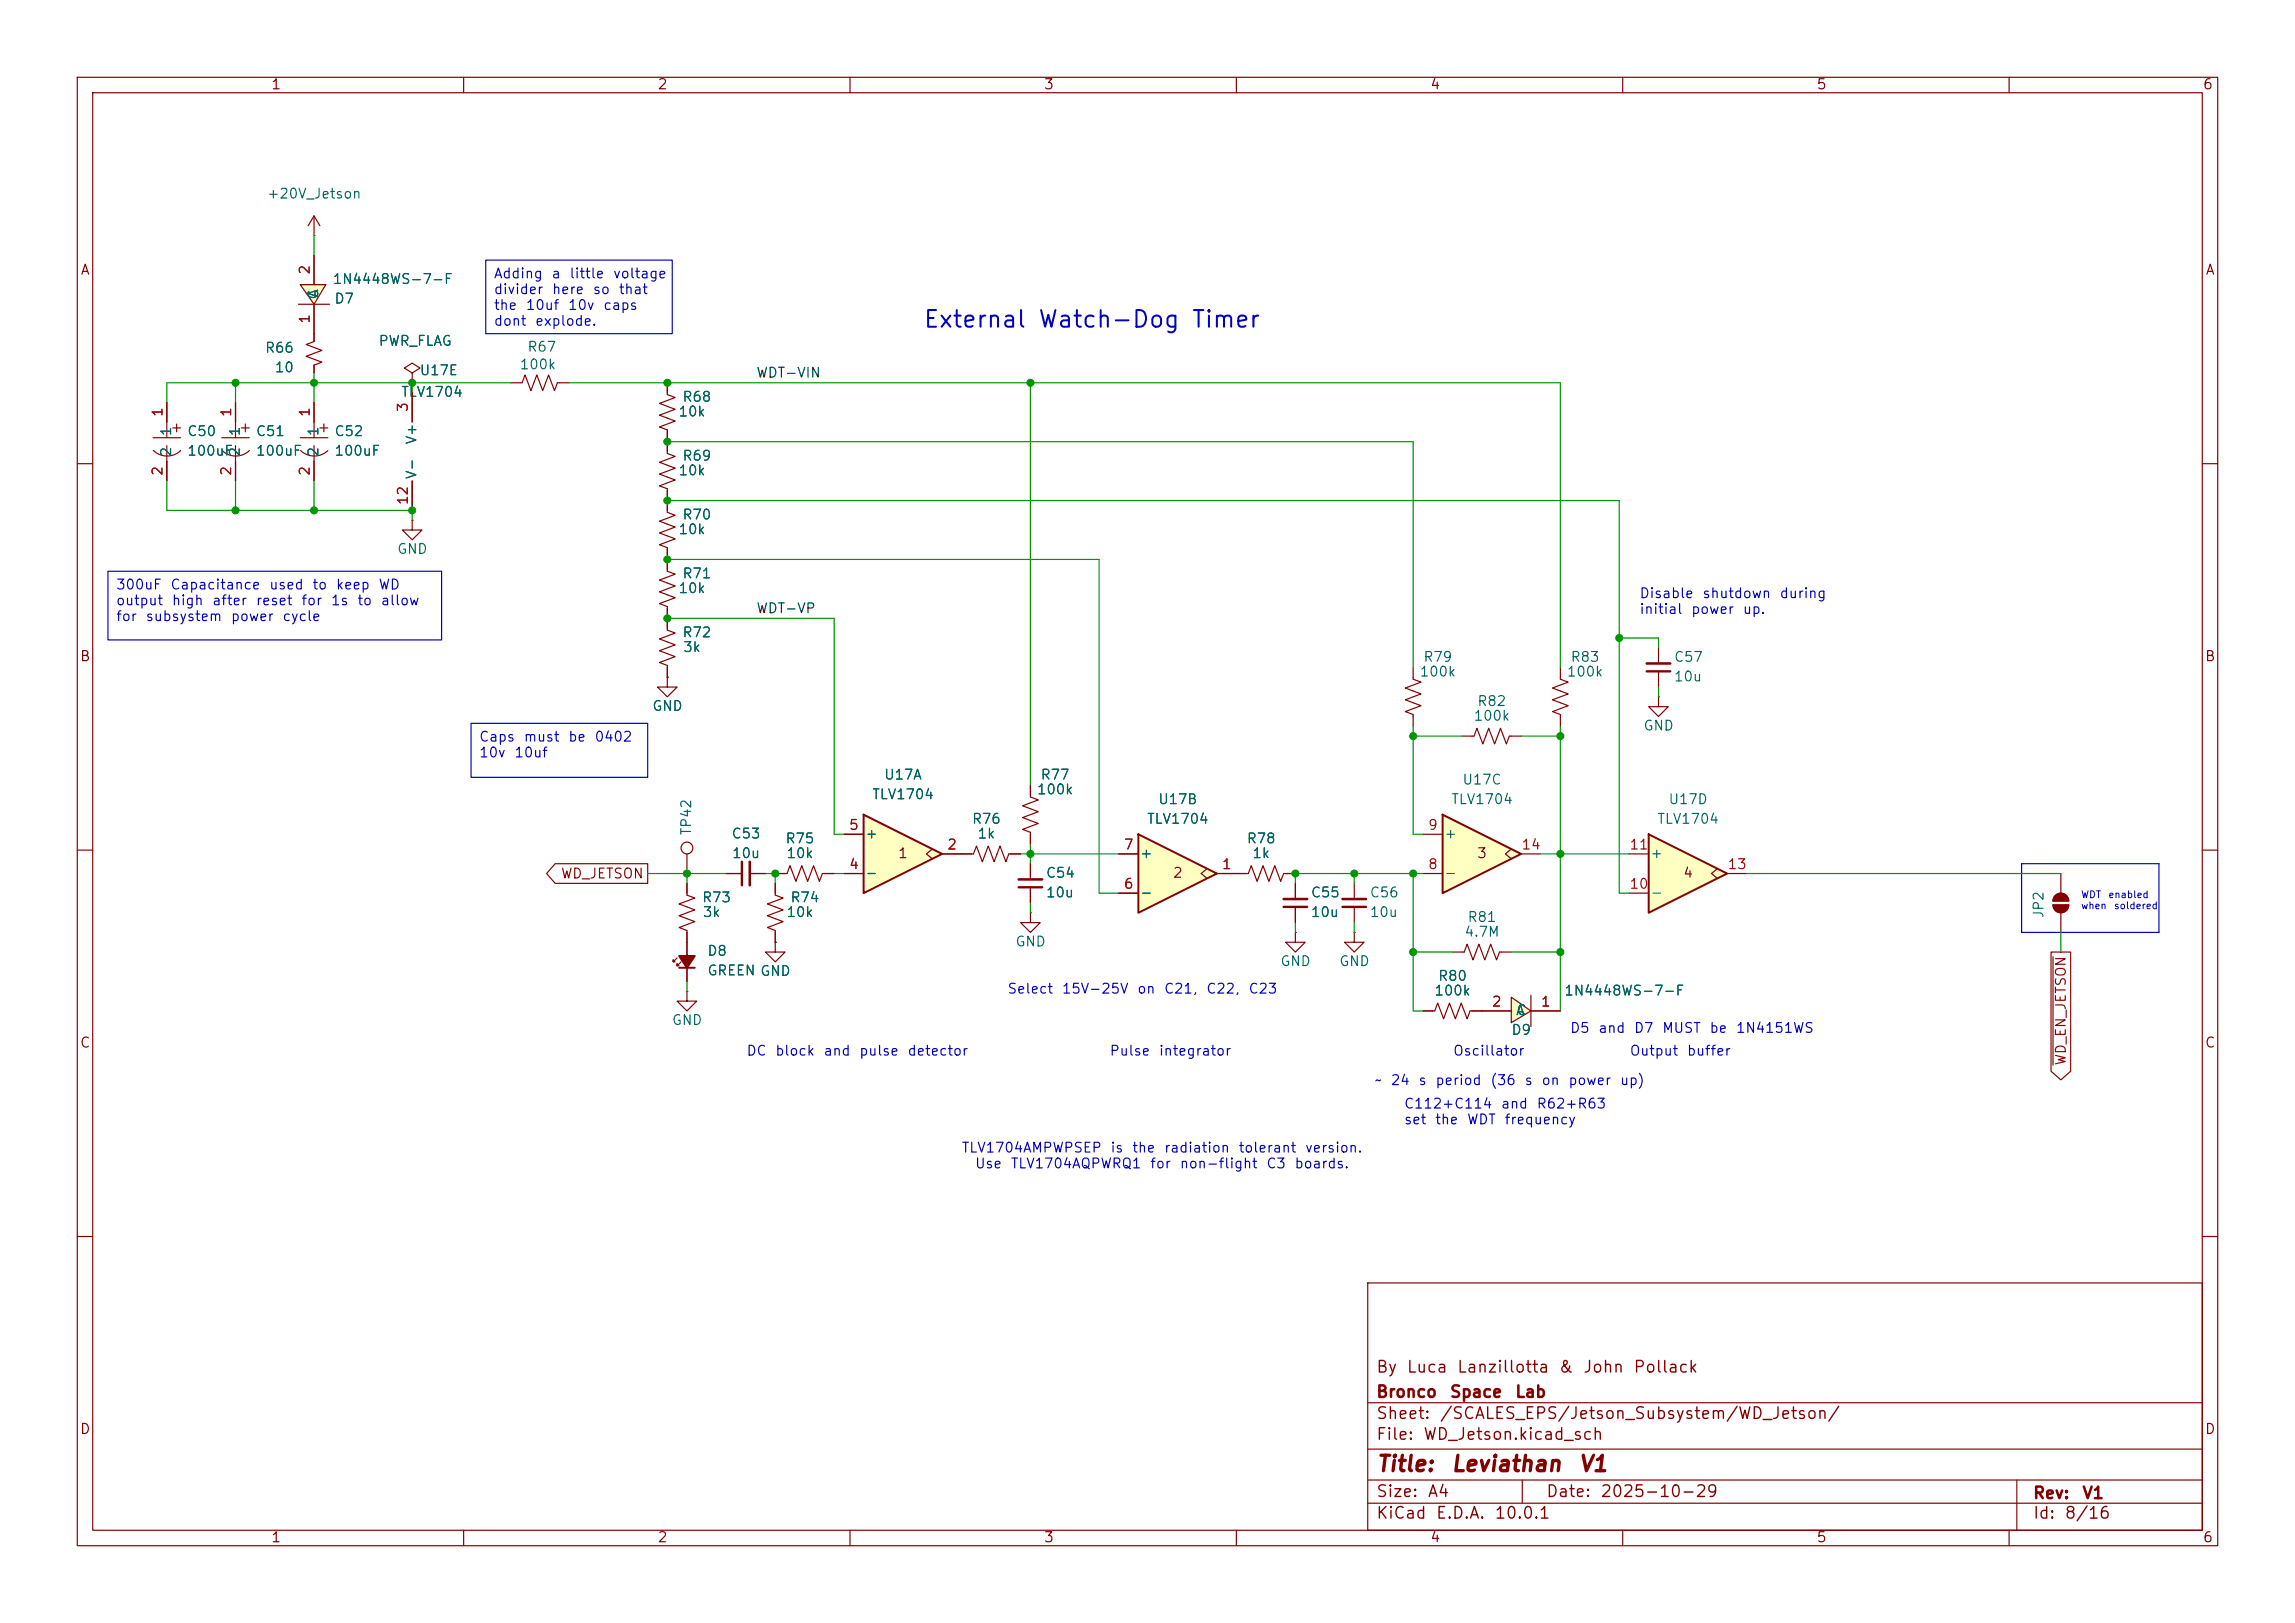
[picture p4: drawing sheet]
<svg xmlns="http://www.w3.org/2000/svg" width="297mm" height="210mm" viewBox="0 0 297 210" stroke-linecap="round" stroke-linejoin="round" font-family="sans-serif">
<defs><g id="words">
<text font-size="2.2" fill="#0000c2" x="119.4" y="42.9">External Watch-Dog Timer</text>
<g font-size="2" fill="#840000">
<text x="178" y="190.9">Title:</text>
<text x="187.7" y="190.9">Leviathan</text>
<text x="204.2" y="190.9">V1</text>
</g>
<g font-size="1.5" fill="#840000">
<text x="178" y="178">By</text>
<text x="181.9" y="178">Luca</text>
<text x="188.5" y="178">Lanzillotta</text>
<text x="201.6" y="178">&amp;</text>
<text x="204.8" y="178">John</text>
<text x="211.3" y="178">Pollack</text>
<text x="178" y="184">Sheet:</text>
<text x="178" y="181.2">Bronco</text>
<text x="186.2" y="184">/SCALES_EPS/Jetson_Subsystem/WD_Jetson/</text>
<text x="187.5" y="181.2">Space</text>
<text x="196" y="181.2">Lab</text>
<text x="178" y="186.7">File:</text>
<text x="184.1" y="186.7">WD_Jetson.kicad_sch</text>
<text x="178" y="196.9">KiCad</text>
<text x="178" y="194.1">Size:</text>
<text x="184.7" y="194.1">A4</text>
<text x="185.7" y="196.9">E.D.A.</text>
<text x="193.3" y="196.9">10.0.1</text>
<text x="200" y="194.1">Date:</text>
<text x="207" y="194.1">2025-10-29</text>
<text x="263" y="194.3">Rev:</text>
<text x="263" y="196.9">Id:</text>
<text x="267.1" y="196.9">8/16</text>
<text x="269.4" y="194.3">V1</text>
</g>
<g font-size="1.3" fill="#840000">
<text x="35" y="11.9">1</text>
<text x="85" y="11.9">2</text>
<text x="135" y="11.9">3</text>
<text x="185" y="11.9">4</text>
<text x="235" y="11.9">5</text>
<text x="285" y="11.9">6</text>
<text x="10.3" y="35.9">A</text>
<text x="285.3" y="35.9">A</text>
<text x="10.3" y="85.9">B</text>
<text x="285.3" y="85.9">B</text>
<text x="72.5" y="114">WD_JETSON</text>
<text x="116.1" y="111.4">1</text>
<text x="151.7" y="113.9">2</text>
<text x="191.1" y="111.4">3</text>
<text x="217.7" y="113.9">4</text>
<text x="10.3" y="135.9">C</text>
<text x="267.7" y="138" transform="rotate(-90 267.7 138)">WD_EN_JETSON</text>
<text x="285.3" y="135.9">C</text>
<text x="10.3" y="185.9">D</text>
<text x="285.3" y="185.9">D</text>
<text x="35" y="199.9">1</text>
<text x="85" y="199.9">2</text>
<text x="135" y="199.9">3</text>
<text x="185" y="199.9">4</text>
<text x="235" y="199.9">5</text>
<text x="285" y="199.9">6</text>
</g>
<g font-size="1.3" fill="#006464">
<text x="34.5" y="26">+20V_Jetson</text>
<text x="41.5" y="38.9" transform="rotate(-90 41.5 38.9)">C</text>
<text x="41.5" y="38.6" transform="rotate(-90 41.5 38.6)">A</text>
<text x="43" y="37.1">1N4448WS-7-F</text>
<text x="43.2" y="39.6">D7</text>
<text x="34.2" y="45.9">R66</text>
<text x="48.9" y="45.1">PWR_FLAG</text>
<text x="68.2" y="45.8">R67</text>
<text x="35.5" y="48.5">10</text>
<text x="51.8" y="51.7">TLV1704</text>
<text x="54.2" y="48.9">U17E</text>
<text x="67.2" y="48.1">100k</text>
<text x="88.2" y="52.3">R68</text>
<text x="22.5" y="59.2" transform="rotate(-90 22.5 59.2)">2</text>
<text x="22.5" y="56.5" transform="rotate(-90 22.5 56.5)">1</text>
<text x="24.1" y="59.3">100uF</text>
<text x="24.1" y="56.7">C50</text>
<text x="31.3" y="59.2" transform="rotate(-90 31.3 59.2)">2</text>
<text x="31.3" y="56.5" transform="rotate(-90 31.3 56.5)">1</text>
<text x="33" y="59.3">100uF</text>
<text x="33" y="56.7">C51</text>
<text x="41.5" y="59.2" transform="rotate(-90 41.5 59.2)">2</text>
<text x="41.5" y="56.5" transform="rotate(-90 41.5 56.5)">1</text>
<text x="43.2" y="59.3">100uF</text>
<text x="43.2" y="56.7">C52</text>
<text x="54.2" y="57.6" transform="rotate(-90 54.2 57.6)">V+</text>
<text x="87.7" y="54.2">10k</text>
<text x="88.2" y="59.9">R69</text>
<text x="54.2" y="62.1" transform="rotate(-90 54.2 62.1)">V-</text>
<text x="87.7" y="61.8">10k</text>
<text x="51.3" y="72">GND</text>
<text x="87.7" y="69.4">10k</text>
<text x="88.2" y="67.5">R70</text>
<text x="87.7" y="77.1">10k</text>
<text x="88.2" y="75.2">R71</text>
<text x="88.2" y="82.8">R72</text>
<text x="88.3" y="84.7">3k</text>
<text x="183.6" y="87.9">100k</text>
<text x="184.1" y="86">R79</text>
<text x="202.7" y="87.9">100k</text>
<text x="203.2" y="86">R83</text>
<text x="216.5" y="86">C57</text>
<text x="216.5" y="88.5">10u</text>
<text x="84.3" y="92.3">GND</text>
<text x="190.6" y="93.6">100k</text>
<text x="191.1" y="91.7">R82</text>
<text x="212.6" y="94.8">GND</text>
<text x="114.3" y="101.2">U17A</text>
<text x="134.6" y="101.2">R77</text>
<text x="189.2" y="101.8">U17C</text>
<text x="112.8" y="103.7">TLV1704</text>
<text x="125.7" y="106.9">R76</text>
<text x="134.1" y="103.1">100k</text>
<text x="148.3" y="106.9">TLV1704</text>
<text x="149.8" y="104.4">U17B</text>
<text x="187.7" y="104.4">TLV1704</text>
<text x="214.4" y="106.9">TLV1704</text>
<text x="215.8" y="104.4">U17D</text>
<text x="89.8" y="108.2" transform="rotate(-90 89.8 108.2)">TP42</text>
<text x="94.6" y="108.8">C53</text>
<text x="94.6" y="111.4">10u</text>
<text x="101.6" y="109.4">R75</text>
<text x="101.7" y="111.4">10k</text>
<text x="111.9" y="113.9">-</text>
<text x="111.9" y="108.8">+</text>
<text x="126.4" y="108.8">1k</text>
<text x="135.3" y="113.9">C54</text>
<text x="147.4" y="111.4">+</text>
<text x="161.2" y="109.4">R78</text>
<text x="162" y="111.4">1k</text>
<text x="186.8" y="113.9">-</text>
<text x="186.8" y="108.8">+</text>
<text x="213.5" y="111.4">+</text>
<text x="90.8" y="117.1">R73</text>
<text x="90.9" y="119">3k</text>
<text x="101.7" y="119">10k</text>
<text x="102.2" y="117.1">R74</text>
<text x="135.3" y="116.4">10u</text>
<text x="147.4" y="116.4">-</text>
<text x="169.6" y="116.4">C55</text>
<text x="169.6" y="119">10u</text>
<text x="177.2" y="116.4">C56</text>
<text x="177.2" y="119">10u</text>
<text x="189.8" y="119.6">R81</text>
<text x="213.5" y="116.4">-</text>
<text x="264.8" y="118.9" transform="rotate(-90 264.8 118.9)">JP2</text>
<text x="91.4" y="124">D8</text>
<text x="131.3" y="122.8">GND</text>
<text x="165.6" y="125.3">GND</text>
<text x="173.2" y="125.3">GND</text>
<text x="189.4" y="121.5">4.7M</text>
<text x="91.4" y="126.5">GREEN GND</text>
<text x="185.5" y="129.1">100k</text>
<text x="186" y="127.2">R80</text>
<text x="196.1" y="131.7">A</text>
<text x="196.1" y="131.7">C</text>
<text x="202.3" y="129.1">1N4448WS-7-F</text>
<text x="86.9" y="132.9">GND</text>
<text x="195.5" y="134.2">D9</text>
</g>
<g font-size="1.3" fill="#a90000">
<text x="40.4" y="35.6" transform="rotate(-90 40.4 35.6)">2</text>
<text x="40.4" y="42" transform="rotate(-90 40.4 42)">1</text>
<text x="53.1" y="53.4" transform="rotate(-90 53.1 53.4)">3</text>
<text x="21.3" y="54" transform="rotate(-90 21.3 54)">1</text>
<text x="30.2" y="54" transform="rotate(-90 30.2 54)">1</text>
<text x="40.4" y="54" transform="rotate(-90 40.4 54)">1</text>
<text x="21.3" y="61.7" transform="rotate(-90 21.3 61.7)">2</text>
<text x="30.2" y="61.7" transform="rotate(-90 30.2 61.7)">2</text>
<text x="40.4" y="61.7" transform="rotate(-90 40.4 61.7)">2</text>
<text x="53.1" y="65.4" transform="rotate(-90 53.1 65.4)">12</text>
<text x="109.8" y="107.7">5</text>
<text x="184.7" y="107.7">9</text>
<text x="109.8" y="112.8">4</text>
<text x="122.5" y="110.2">2</text>
<text x="145.3" y="110.2">7</text>
<text x="158" y="112.8">1</text>
<text x="184.7" y="112.8">8</text>
<text x="196.8" y="110.2">14</text>
<text x="210.8" y="110.2">11</text>
<text x="223.5" y="112.8">13</text>
<text x="145.3" y="115.3">6</text>
<text x="210.8" y="115.3">10</text>
<text x="193" y="130.6">2</text>
<text x="199.3" y="130.6">1</text>
</g>
<g font-size="1.3" fill="#0000c2">
<text x="63.8" y="36.3">Adding</text>
<text x="63.8" y="38.4">divider</text>
<text x="63.8" y="40.4">the</text>
<text x="68" y="40.4">10uf</text>
<text x="71.3" y="36.3">a</text>
<text x="71.3" y="38.4">here</text>
<text x="73.4" y="40.4">10v</text>
<text x="73.6" y="36.3">little</text>
<text x="76.6" y="38.4">so</text>
<text x="78" y="40.4">caps</text>
<text x="79.2" y="36.3">voltage</text>
<text x="80" y="38.4">that</text>
<text x="63.8" y="42.5">dont</text>
<text x="69.2" y="42.5">explode.</text>
<text x="14.9" y="76.6">300uF</text>
<text x="22" y="76.6">Capacitance</text>
<text x="34.7" y="76.6">used</text>
<text x="40.3" y="76.6">to</text>
<text x="43.4" y="76.6">keep</text>
<text x="48.9" y="76.6">WD</text>
<text x="212.1" y="77.7">Disable</text>
<text x="220.2" y="77.7">shutdown</text>
<text x="230.2" y="77.7">during</text>
<text x="14.9" y="78.6">output</text>
<text x="14.9" y="80.7">for</text>
<text x="18.8" y="80.7">subsystem</text>
<text x="22.1" y="78.6">high</text>
<text x="27.4" y="78.6">after</text>
<text x="29.8" y="80.7">power</text>
<text x="33" y="78.6">reset</text>
<text x="36.5" y="80.7">cycle</text>
<text x="38.9" y="78.6">for</text>
<text x="42.7" y="78.6">1s</text>
<text x="46.1" y="78.6">to</text>
<text x="49.2" y="78.6">allow</text>
<text x="212.1" y="79.8">initial</text>
<text x="218.8" y="79.8">power</text>
<text x="225.4" y="79.8">up.</text>
<text x="61.9" y="96.3">Caps</text>
<text x="61.9" y="98.3">10v</text>
<text x="66.5" y="98.3">10uf</text>
<text x="67.7" y="96.3">must</text>
<text x="73.4" y="96.3">be</text>
<text x="76.9" y="96.3">0402</text>
<text x="130.3" y="128.9">Select</text>
<text x="137.3" y="128.9">15V-25V</text>
<text x="147.1" y="128.9">on</text>
<text x="150.5" y="128.9">C21,</text>
<text x="156" y="128.9">C22,</text>
<text x="161.5" y="128.9">C23</text>
<text x="96.5" y="136.9">DC</text>
<text x="100.2" y="136.9">block</text>
<text x="106.5" y="136.9">and</text>
<text x="111.1" y="136.9">pulse</text>
<text x="117.3" y="136.9">detector</text>
<text x="143.5" y="136.9">Pulse</text>
<text x="149.9" y="136.9">integrator</text>
<text x="188" y="136.9">Oscillator</text>
<text x="203.1" y="134">D5</text>
<text x="206.7" y="134">and</text>
<text x="210.8" y="136.9">Output</text>
<text x="211.4" y="134">D7</text>
<text x="215" y="134">MUST</text>
<text x="218.2" y="136.9">buffer</text>
<text x="221.1" y="134">be</text>
<text x="224.6" y="134">1N4151WS</text>
<text x="177.8" y="140.7">~</text>
<text x="179.9" y="140.7">24</text>
<text x="181.6" y="143.8">C112+C114</text>
<text x="183.5" y="140.7">s</text>
<text x="185.7" y="140.7">period</text>
<text x="192.8" y="140.7">(36</text>
<text x="194.2" y="143.8">and</text>
<text x="197.2" y="140.7">s</text>
<text x="198.8" y="143.8">R62+R63</text>
<text x="199.4" y="140.7">on</text>
<text x="202.9" y="140.7">power</text>
<text x="209.5" y="140.7">up)</text>
<text x="124.4" y="149.5">TLV1704AMPWPSEP</text>
<text x="143.6" y="149.5">is</text>
<text x="146.4" y="149.5">the</text>
<text x="150.5" y="149.5">radiation</text>
<text x="160.2" y="149.5">tolerant</text>
<text x="168.8" y="149.5">version.</text>
<text x="181.6" y="145.8">set</text>
<text x="185.6" y="145.8">the</text>
<text x="189.8" y="145.8">WDT</text>
<text x="194.6" y="145.8">frequency</text>
<text x="126.1" y="151.5">Use</text>
<text x="130.7" y="151.5">TLV1704AQPWRQ1</text>
<text x="148.7" y="151.5">for</text>
<text x="152.6" y="151.5">non-flight</text>
<text x="163.8" y="151.5">C3</text>
<text x="167.4" y="151.5">boards.</text>
</g>
<g font-size="1.3" fill="#0f0f0f">
<text x="97.8" y="49.2">WDT-VIN</text>
<text x="97.8" y="79.7">WDT-VP</text>
</g>
<g font-size=".9" fill="#0000c2">
<text x="269.2" y="116.4">WDT</text>
<text x="269.2" y="117.9">when</text>
<text x="272.8" y="116.4">enabled</text>
<text x="273.5" y="117.9">soldered</text>
</g>
</g></defs>
<g fill="none" stroke="#840000" stroke-width=".15">
<path d="M10 10h277v190h-277zM12 12h273v186h-273zM60 10v2M110 10v2M160 10v2M210 10v2M260 10v2M10 60h2M285 60h2M10 110h2M285 110h2M10 160h2"/>
<path d="M177 166h108v32h-108zM285 160h2M60 198v2M110 198v2M160 198v2M177 194.5h108M177 191.5h108M177 187.5h108M177 181.5h108M197 191.5v3M210 198v2M260 198v2"/>
<path d="M261 191.5v6.5"/>
</g>
<path d="M195.6 129l2.5 1.8-2.5 1.5z" fill="#ffffc2"/>
<g fill="none" stroke="#840000" stroke-width=".15">
<path d="M53.3 67.3v1.3h-1.2l1.2 1.3 1.3-1.3h-1.3M53.3 67.3h.1M86.4 87.6v1.3h1.2l-1.2 1.3-1.3-1.3h1.3M86.4 87.6h.1M86.4 80v1.5l1 .4-2.1 .8 2.1 .7-2.1 .8 2.1 .8-2.1 .7 1.1 .4v1.5M88.9 110.5v2.5M100.3 114.3v1.5l1 .4-2 .8 2 .7-2 .8 2 .8-2 .7 1 .4v1.5M191.8 130.8h3.8M195.6 129l2.5 1.8-2.5 1.5zM198.1 128.8v4M198.1 130.8h3.8"/>
<circle cx="88.9" cy="109.7" r=".76"/>
</g>
<path d="M213.4 108l10.1 5-10.1 5.1z" fill="#ffffc2"/>
<path d="M213.4 108l10.1 5-10.1 5.1z" fill="none" stroke="#840000" stroke-width=".25"/>
<path d="M53.3 50.8v3.8M86.4 49.5v1.6l1 .3-2.1 .8 2.1 .8-2.1 .7 2.1 .8-2.1 .7 1.1 .4v1.6M53.3 62.2v3.8M86.4 72.4v1.5l1 .4-2.1 .8 2.1 .7-2.1 .8 2.1 .7-2.1 .8 1.1 .4v1.5M100.3 113h1.6l.3-1 .8 2 .8-2 .7 2 .8-2 .7 2 .4-1h1.5M133.3 101.6v1.5l1.1 .4-2.1 .8 2.1 .7-2.1 .8 2.1 .8-2.1 .7 1 .4v1.5M210.8 115.6h2.6M210.8 110.5h2.6M222.2 112.4l-.7 .6 .7 .7M223.5 113h2.6" fill="none" stroke="#840000" stroke-width=".15"/>
<path d="M38.9 36.8h3.3l-1.6 2.6z" fill="#ffffc2"/>
<path d="M38.6 39.4h4.1M38.9 36.8h3.3l-1.6 2.6zM40.6 33v3.8M40.6 39.4v3.8" fill="none" stroke="#840000" stroke-width=".15"/>
<path d="M186.7 105.4l10.1 5.1-10.1 5.1z" fill="#ffffc2"/>
<path d="M186.7 105.4l10.1 5.1-10.1 5.1zM87.9 125.2h2" fill="none" stroke="#840000" stroke-width=".25"/>
<g fill="none" stroke="#840000" stroke-width=".15">
<path d="M40.6 30.5h.1M40.6 27.9v2.6M40.6 27.9l-.7 1.3M40.6 27.9l.8 1.3M40.6 43.2v1l-1 .4 2.1 .7-2.1 .8 2.1 .8-1.1 .3v1.1M53.3 48.3l1.1-.7-1.1-.6-1 .6 1 .7v1.2M53.3 49.5h.1M86.4 57.2v1.5l1 .4-2.1 .7 2.1 .8-2.1 .7 2.1 .8-2.1 .8 1.1 .3v3.1l1 .4-2.1 .7 2.1 .8-2.1 .8 2.1 .7-2.1 .8 1.1 .4v1.5M88.9 114.3v1.5l1 .4-2 .8 2 .7-2 .8 2 .8-2 .7 1 .4v6.6M94 113h2M97 113h2.1M184.1 113h2.6"/>
<path d="M184.1 108h2.6M195.6 109.9l-.8 .6 .8 .6M196.8 110.5h2.6M265.7 117.1h2a1.02 1.02 0 0 1-1 1 1.02 1.02 0 0 1-1-1zM266 115.9a1.02 1.02 0 0 1 1.1-.2 1.02 1.02 0 0 1 .6 .9h-2l.1-.4zM266.7 113v2.6M266.7 118.1v2.6M87.6 124l-.5 .5v-.3v.3h.3M88.1 124.5l-.5 .5v-.3v.3h.3"/>
</g>
<g fill="#840000" stroke="#840000" stroke-width=".15">
<path d="M266 115.9a1.02 1.02 0 0 1 1.1-.2 1.02 1.02 0 0 1 .6 .9h-2l.1-.4z"/>
<path d="M265.7 117.1h2a1.02 1.02 0 0 1-1 1 1.02 1.02 0 0 1-1-1z"/>
</g>
<path d="M87.9 123.7h2l-1 1.5z" fill="#840000" stroke="#840000" stroke-width=".25"/>
<path d="M96 111.5v3.1" fill="none" stroke="#840000" stroke-width=".3"/>
<path d="M97 111.5v3.1" fill="none" stroke="#840000" stroke-width=".33"/>
<path d="M111.8 105.4l10.1 5.1-10.1 5.1z" fill="#ffffc2"/>
<path d="M111.8 105.4l10.1 5.1-10.1 5.1z" fill="none" stroke="#840000" stroke-width=".25"/>
<g fill="none" stroke="#840000" stroke-width=".15">
<path d="M66 49.5h1.6l.3-1 .8 2 .8-2 .7 2 .8-2 .8 2 .3-1h1.6M214.6 90.2v1.2h-1.2l1.2 1.3 1.3-1.3h-1.3M214.6 90.2h.1M214.6 83.8v2.1M214.6 86.9v2M109.2 113h2.6M109.2 108h2.6M120.6 109.9l-.7 .6 .7 .6M121.9 110.5h4.1l.4-1 .7 2 .8-2 .8 2 .7-2 .8 2 .4-1h1.5M133.3 118.1v1.3h1.3l-1.3 1.3-1.2-1.3h1.2M133.3 118.1h.1M133.3 111.8v2"/>
<path d="M133.3 114.8v2M175.3 114.3v2M175.3 117.3v2.1M88.9 128.3v1.2h1.3l-1.3 1.3-1.3-1.3h1.3M88.9 128.3h.1M100.3 121.9v1.3h1.3l-1.3 1.3-1.2-1.3h1.2M100.3 121.9h.1M184.1 130.8h1.6l.4-1 .7 2 .8-2 .7 2 .8-2 .8 2 .3-1h1.6"/>
</g>
<path d="M213.1 86.9h3.1M131.8 114.8h3.1M173.7 117.3h3.1" fill="none" stroke="#840000" stroke-width=".3"/>
<path d="M213.1 85.9h3.1M131.8 113.8h3.1M173.7 116.3h3.1" fill="none" stroke="#840000" stroke-width=".33"/>
<path d="M147.3 108l10.2 5-10.2 5.1z" fill="#ffffc2"/>
<path d="M147.3 108l10.2 5-10.2 5.1z" fill="none" stroke="#840000" stroke-width=".25"/>
<g fill="none" stroke="#840000" stroke-width=".15">
<path d="M40.6 33v3.8M40.6 39.4v4.8M19.8 56.6h3.6M19.8 58.3a2.54 2.54 0 0 0 3.6 0M21.6 52.1v4.5M21.6 57.7v4.5M22.4 55.4h1M22.9 54.9v1M28.7 56.6h3.6M28.7 58.3a2.54 2.54 0 0 0 3.6 0M30.5 52.1v4.5M30.5 57.7v4.5"/>
<path d="M31.2 55.4h1.1M31.7 54.9v1M38.9 56.6h3.5M38.9 58.3a2.54 2.54 0 0 0 3.5 0M40.6 47.2v1.1M40.6 52.1v4.5M40.6 57.7v4.5M41.4 55.4h1M41.9 54.9v1M53.3 49.5h.1M53.3 50.8v3.8M86.4 49.5v1.3"/>
<path d="M86.4 55.9v2.5M53.3 62.2v3.8M86.4 63.5v2.5M86.4 71.1v2.6M86.4 78.7v2.6M86.4 87.6h.1M86.4 86.4v1.2M182.9 86.4v1.5l1 .4-2 .7 2 .8-2 .8 2 .7-2 .8 1 .4v1.5M189.2 95.3h1.6l.3-1.1 .8 2.1 .8-2.1 .7 2.1 .8-2.1 .7 2.1 .4-1h1.5M201.9 86.4v1.5l1 .4-2 .7 2 .8-2 .8 2 .7-2 .8 1 .4v1.5M71.8 111.8h12v2.5h-12l-1.1-1.3zM88.9 114.3v1.3"/>
<path d="M94 113h2M97 113h2.1M100.3 113h1.3M100.3 114.3v1.3M106.7 113h1.2M109.2 113h2.6M109.2 108h2.6M121.9 110.5h3.8M130.8 110.5h1.3M133.3 101.6v1.3M133.3 108v1.2M133.3 111.8v2"/>
<path d="M133.3 114.8v2M144.8 115.6h2.5M144.8 110.5h2.5M156.2 112.4l-.8 .6 .8 .7M157.5 113h4l.4-1 .8 2 .7-2 .8 2 .8-2 .7 2 .4-1h1.5M167.6 114.3v2M167.6 117.3v2.1M88.9 120.7v3M88.9 125.2v1.8M100.3 121.9h.1M100.3 120.7v1.2M167.6 120.7v1.2h-1.2l1.2 1.3 1.3-1.3h-1.3"/>
<path d="M167.6 120.7h.1M175.3 120.7v1.2h-1.3l1.3 1.3 1.2-1.3h-1.2M175.3 120.7h.1M184.1 130.8h1.3M188 123.2h1.5l.4-1 .7 2 .8-2 .8 2 .7-2 .8 2 .4-1h1.5M190.5 130.8h5.1M198.1 130.8h3.8M265.4 123.2h2.6v15.4l-1.3 1.1-1.3-1.1zM265.7 123.8v14"/>
</g>
<path d="M166.1 117.3h3.1" fill="none" stroke="#840000" stroke-width=".3"/>
<path d="M166.1 116.3h3.1" fill="none" stroke="#840000" stroke-width=".33"/>
<path d="M62.9 33.7h24.1v9.5h-24.1zM14 73.9h43.1v8.9h-43.1zM61 93.6h22.8v7h-22.8zM261.6 111.8h17.8v8.9h-17.8z" fill="none" stroke="#0000c2" stroke-width=".15"/>
<g fill="none" stroke="#009600" stroke-width=".15">
<path d="M40.6 30.5v2.5M30.5 49.5v2.6M40.6 48.3v3.8M53.3 49.5v1.3M66 49.5h-44.4v2.6M73.7 49.5h128.2v36.9M86.4 57.2h96.5v29.2M133.3 49.5v52.1M21.6 62.2v3.8h31.7v1.3M30.5 62.2v3.8M40.6 62.2v3.8M86.4 72.4h55.8v43.2h2.6"/>
<path d="M86.4 64.8h123.1v50.8h1.3M86.4 80h21.5v28h1.3M182.9 94v14h1.2M182.9 95.3h6.3M196.8 95.3h5.1M201.9 94v36.8M209.5 82.6h5.1v1.2M214.6 88.9v1.3M83.8 113h10.2M88.9 113v1.3M99.1 113h1.2v1.3M107.9 113h1.3"/>
<path d="M132.1 110.5h12.7M133.3 109.2v2.6M133.3 116.8v1.3M167.6 119.4v1.3M175.3 113v1.3M175.3 119.4v1.3M182.9 113v17.8h1.2M184.1 113h-16.5v1.3M199.4 110.5h11.4M226.1 113h40.6M88.9 127v1.3M182.9 123.2h5.1"/>
<path d="M195.6 123.2h6.3M266.7 120.7v2.5"/>
</g>
<g fill="#009600" stroke="#009600" stroke-width=".13">
<circle cx="201.9" cy="95.3" r=".46"/>
<circle cx="201.9" cy="123.2" r=".46"/>
<circle cx="209.5" cy="82.6" r=".46"/>
<circle cx="133.3" cy="49.5" r=".46"/>
<circle cx="133.3" cy="110.5" r=".46"/>
<circle cx="100.3" cy="113" r=".46"/>
<circle cx="88.9" cy="113" r=".46"/>
<circle cx="175.3" cy="113" r=".46"/>
<circle cx="201.9" cy="110.5" r=".46"/>
<circle cx="167.6" cy="113" r=".46"/>
<circle cx="182.9" cy="95.3" r=".46"/>
<circle cx="182.9" cy="123.2" r=".46"/>
<circle cx="182.9" cy="113" r=".46"/>
<circle cx="30.5" cy="66" r=".46"/>
<circle cx="86.4" cy="49.5" r=".46"/>
<circle cx="53.3" cy="66" r=".46"/>
<circle cx="40.6" cy="66" r=".46"/>
<circle cx="86.4" cy="72.4" r=".46"/>
<circle cx="86.4" cy="64.8" r=".46"/>
<circle cx="86.4" cy="57.2" r=".46"/>
<circle cx="86.4" cy="80" r=".46"/>
<circle cx="40.6" cy="49.5" r=".46"/>
<circle cx="53.3" cy="49.5" r=".46"/>
<circle cx="30.5" cy="49.5" r=".46"/>
</g>
<use href="#words"/>
</svg>
